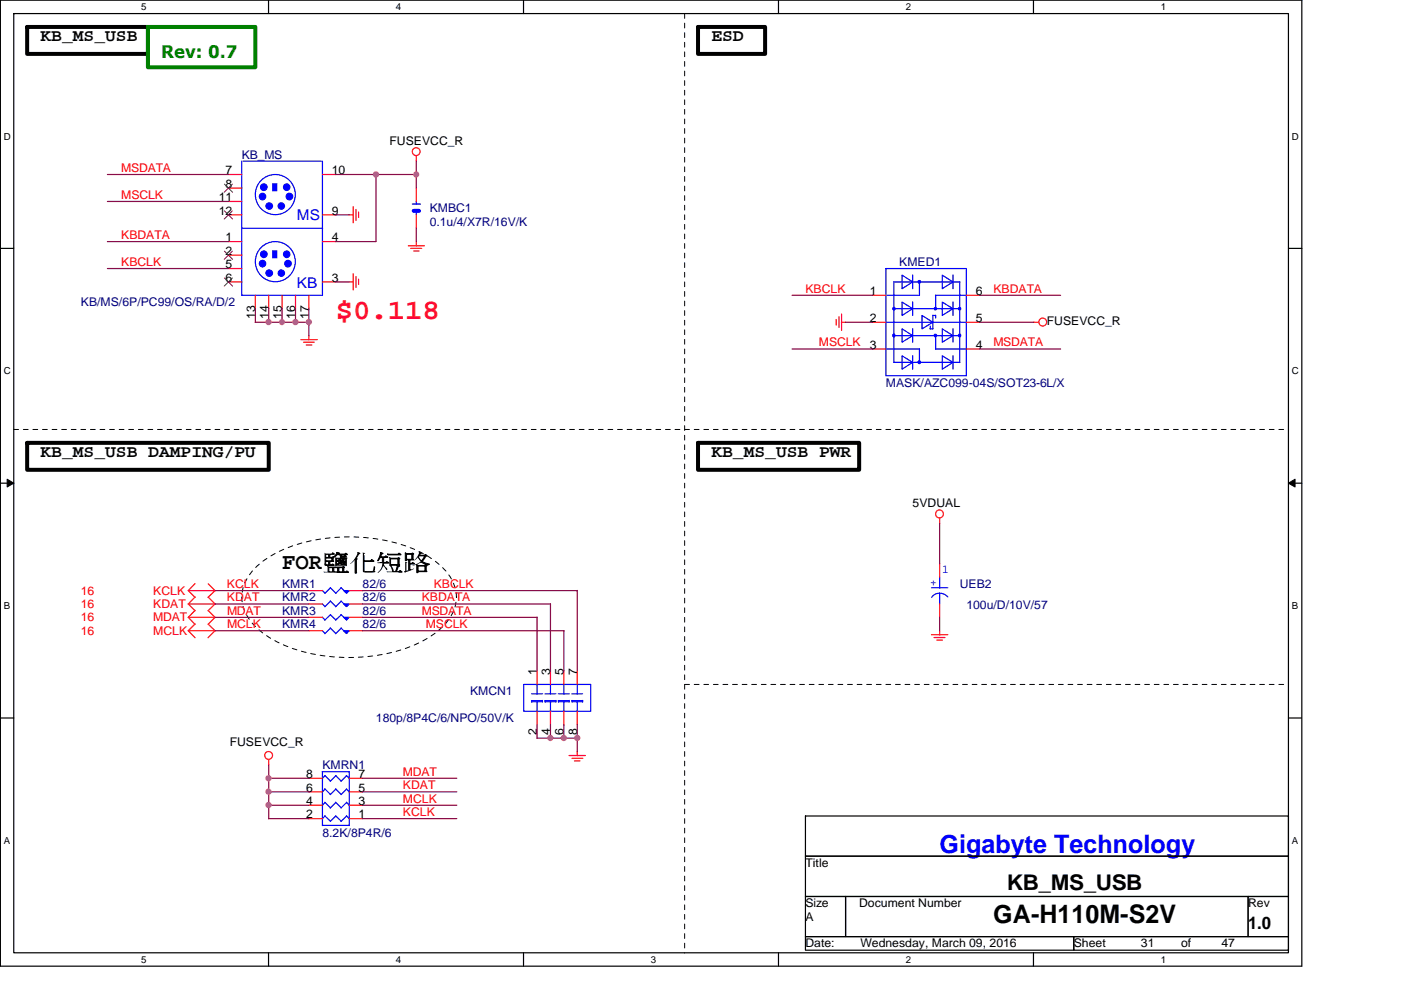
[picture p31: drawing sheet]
<svg xmlns="http://www.w3.org/2000/svg" width="297mm" height="210mm" viewBox="0 0 297 210" stroke-linecap="round" stroke-linejoin="round" font-family="sans-serif">
<defs><g id="words">
<text font-size="6" fill="#f00" x="71.2" y="67.6">$0.118</text>
<text font-size="5.4" fill="#00f" x="199.2" y="180.9">Gigabyte Technology</text>
<text font-size="5.4" x="210.6" y="195.7">GA-H110M-S2V</text>
<text font-size="4.8" x="59.8" y="120.7">FOR鹽鹽鹽鹽</text>
<text font-size="4.6" x="213.4" y="188.6">KB_MS_USB</text>
<g font-size="3.7">
<text x="8.6" y="8.8">KB_MS_USB</text>
<text x="150.8" y="8.8">ESD</text>
<text x="8.6" y="96.9">KB_MS_USB DAMPING/PU</text>
<text x="150.8" y="96.9">KB_MS_USB PWR</text>
<text x="264.6" y="196.9">1.0</text>
</g>
<text font-size="3.7" fill="#008000" x="34.2" y="12.3">Rev: 0.7</text>
<g font-size="3.1" fill="#00f">
<text x="62.9" y="46.7">MS</text>
<text x="62.9" y="61.1">KB</text>
</g>
<g font-size="2.5" fill="#000080">
<text x="51.3" y="33.6">KB_MS</text>
<text x="91.1" y="45">KMBC1</text>
<text x="91.1" y="47.8">0.1u/4/X7R/16V/K</text>
<text x="190.7" y="56.4">KMED1</text>
<text x="17.1" y="64.9">KB/MS/6P/PC99/OS/RA/D/2</text>
<text x="187.8" y="82">MASK/AZC099-04S/SOT23-6L/X</text>
<text x="59.8" y="124.6">KMR1</text>
<text x="76.9" y="124.6">82/6</text>
<text x="203.5" y="124.6">UEB2</text>
<text x="59.8" y="130.3">KMR3</text>
<text x="59.8" y="127.5">KMR2</text>
<text x="76.9" y="130.3">82/6</text>
<text x="76.9" y="127.5">82/6</text>
<text x="204.9" y="129.2">100u/D/10V/57</text>
<text x="59.8" y="133.2">KMR4</text>
<text x="76.9" y="133.2">82/6</text>
<text x="99.6" y="147.4">KMCN1</text>
<text x="79.7" y="153.1">180p/8P4C/6/NPO/50V/K</text>
<text x="68.4" y="163.1">KMRN1</text>
<text x="68.4" y="177.5">8.2K/8P4R/6</text>
</g>
<g font-size="2.5">
<text x="82.6" y="30.8">FUSEVCC_R</text>
<text x="47.8" y="37">7</text>
<text x="47.8" y="39.8">8</text>
<text x="70.4" y="37">10</text>
<text x="46.4" y="42.7">11</text>
<text x="46.4" y="45.5">12</text>
<text x="70.4" y="45.5">9</text>
<text x="47.8" y="51.2">1</text>
<text x="70.4" y="51.2">4</text>
<text x="47.8" y="54.1">2</text>
<text x="47.8" y="56.9">5</text>
<text x="47.8" y="59.7">6</text>
<text x="70.4" y="59.7">3</text>
<text x="184.4" y="62.6">1</text>
<text x="206.9" y="62.6">6</text>
<text x="54.1" y="67.6" transform="rotate(-90 54.1 67.6)">13</text>
<text x="56.9" y="67.6" transform="rotate(-90 56.9 67.6)">14</text>
<text x="59.8" y="67.6" transform="rotate(-90 59.8 67.6)">15</text>
<text x="62.6" y="67.6" transform="rotate(-90 62.6 67.6)">16</text>
<text x="65.4" y="67.6" transform="rotate(-90 65.4 67.6)">17</text>
<text x="184.4" y="68.3">2</text>
<text x="206.9" y="68.3">5</text>
<text x="222" y="68.9">FUSEVCC_R</text>
<text x="184.4" y="74">3</text>
<text x="206.9" y="74">4</text>
<text x="193.5" y="107.6">5VDUAL</text>
<text x="113.8" y="143.1" transform="rotate(-90 113.8 143.1)">1</text>
<text x="116.7" y="143.1" transform="rotate(-90 116.7 143.1)">3</text>
<text x="119.5" y="143.1" transform="rotate(-90 119.5 143.1)">5</text>
<text x="122.3" y="143.1" transform="rotate(-90 122.3 143.1)">7</text>
<text x="113.8" y="155.7" transform="rotate(-90 113.8 155.7)">2</text>
<text x="116.7" y="155.7" transform="rotate(-90 116.7 155.7)">4</text>
<text x="119.5" y="155.7" transform="rotate(-90 119.5 155.7)">6</text>
<text x="122.3" y="155.7" transform="rotate(-90 122.3 155.7)">8</text>
<text x="48.7" y="158.2">FUSEVCC_R</text>
<text x="64.9" y="167.9">6</text>
<text x="64.9" y="165">8</text>
<text x="76" y="167.9">5</text>
<text x="76" y="165">7</text>
<text x="64.9" y="173.5">2</text>
<text x="64.9" y="170.7">4</text>
<text x="76" y="173.5">1</text>
<text x="76" y="170.7">3</text>
<text x="170.8" y="183.8">Title</text>
<text x="170.8" y="192.4">Size</text>
<text x="170.8" y="195.2">A</text>
<text x="182.2" y="192.4">Document Number</text>
<text x="264.6" y="192.4">Rev</text>
<text x="170.8" y="200.9">Date:</text>
<text x="182.4" y="200.9">Wednesday, March 09, 2016</text>
<text x="227.7" y="200.9">Sheet</text>
<text x="241.9" y="200.9">31</text>
<text x="250.4" y="200.9">of</text>
<text x="259" y="200.9">47</text>
</g>
<g font-size="2.5" fill="#f00">
<text x="25.7" y="36.4">MSDATA</text>
<text x="25.7" y="42.2">MSCLK</text>
<text x="25.7" y="50.7">KBDATA</text>
<text x="25.7" y="56.4">KBCLK</text>
<text x="170.8" y="62.1">KBCLK</text>
<text x="210.6" y="62.1">KBDATA</text>
<text x="173.6" y="73.4">MSCLK</text>
<text x="210.6" y="73.4">MSDATA</text>
<text x="48.1" y="124.6">KCLK</text>
<text x="91.9" y="124.6">KBCLK</text>
<text x="17.1" y="126.1">16</text>
<text x="17.1" y="131.7">16</text>
<text x="17.1" y="128.9">16</text>
<text x="32.5" y="126.1">KCLK</text>
<text x="32.5" y="131.7">MDAT</text>
<text x="32.5" y="128.9">KDAT</text>
<text x="48.1" y="127.5">KDAT</text>
<text x="48.1" y="130.3">MDAT</text>
<text x="89.4" y="127.5">KBDATA</text>
<text x="89.4" y="130.3">MSDATA</text>
<text x="17.1" y="134.6">16</text>
<text x="32.5" y="134.6">MCLK</text>
<text x="48.1" y="133.2">MCLK</text>
<text x="90.3" y="133.2">MSCLK</text>
<text x="85.4" y="164.5">MDAT</text>
<text x="85.4" y="167.3">KDAT</text>
<text x="85.4" y="173">KCLK</text>
<text x="85.4" y="170.2">MCLK</text>
</g>
<g font-size="2.5" fill="#00f">
<text x="197.2" y="124.2">+</text>
<text x="199.8" y="121.6">1</text>
</g>
<g font-size="2">
<text x="29.9" y="2.2">5</text>
<text x="83.9" y="2.2">4</text>
<text x="192.1" y="2.2">2</text>
<text x="246.1" y="2.2">1</text>
<text x=".8" y="29.6">D</text>
<text x="273.9" y="29.6">D</text>
<text x=".8" y="79.4">C</text>
<text x="273.9" y="79.4">C</text>
<text x=".8" y="129.2">B</text>
<text x="273.9" y="129.2">B</text>
<text x=".8" y="178.9">A</text>
<text x="273.9" y="178.9">A</text>
<text x="29.9" y="204.1">5</text>
<text x="83.9" y="204.1">4</text>
<text x="138" y="204.1">3</text>
<text x="192.1" y="204.1">2</text>
<text x="246.1" y="204.1">1</text>
</g>
</g></defs>
<path d="M.1 0h275.9v204.9h-275.9zM2.9 2.9h270.3v199.1h-270.3z" fill="none" stroke="#000" stroke-width=".25"/>
<g fill="#fff">
<path d="M29.9 .3h1.1v2.3h-1.1z"/>
<path d="M29.9 202.3h1.1v2.3h-1.1z"/>
</g>
<path d="M56.9 0v2.9M56.9 202v2.9" fill="none" stroke="#000" stroke-width=".25"/>
<g fill="#fff">
<path d="M83.9 .3h1.1v2.3h-1.1z"/>
<path d="M83.9 202.3h1.1v2.3h-1.1z"/>
</g>
<path d="M111 0v2.9M111 202v2.9" fill="none" stroke="#000" stroke-width=".25"/>
<g fill="#fff">
<path d="M138 .3h1.1v2.3h-1.1z"/>
<path d="M138 202.3h1.1v2.3h-1.1z"/>
</g>
<path d="M165.1 0v2.9M165.1 202v2.9" fill="none" stroke="#000" stroke-width=".25"/>
<g fill="#fff">
<path d="M192.1 .3h1.1v2.3h-1.1z"/>
<path d="M192.1 202.3h1.1v2.3h-1.1z"/>
</g>
<path d="M219.1 0v2.9M219.1 202v2.9" fill="none" stroke="#000" stroke-width=".25"/>
<g fill="#fff">
<path d="M246.1 .3h1.1v2.3h-1.1z"/>
<path d="M246.1 202.3h1.1v2.3h-1.1z"/>
<path d="M.8 27.8h1.4v2.2h-1.4z"/>
<path d="M273.9 27.8h1.4v2.2h-1.4z"/>
<path d="M.8 77.6h1.4v2.2h-1.4z"/>
<path d="M273.9 77.6h1.4v2.2h-1.4z"/>
</g>
<path d="M.1 52.7h2.8M273.2 52.7h2.8" fill="none" stroke="#000" stroke-width=".25"/>
<g fill="#fff">
<path d="M.8 127.3h1.3v2.3h-1.3z"/>
<path d="M273.9 127.3h1.3v2.3h-1.3z"/>
</g>
<path d="M.1 102.4h2.8M273.2 102.4h2.8" fill="none" stroke="#000" stroke-width=".25"/>
<path d="M1.5 101.6l1.4 .8-1.4 .9zM273.2 102.4l1.4-.8v1.7z" fill="#000"/>
<path d="M1.5 101.6l1.4 .8-1.4 .9zM273.2 102.4l1.4-.8v1.7z" fill="none" stroke="#000" stroke-width=".21"/>
<g fill="#fff">
<path d="M.8 177.1h1.3v2.3h-1.3z"/>
<path d="M273.9 177.1h1.3v2.3h-1.3z"/>
</g>
<path d="M.1 152.2h2.8M273.2 152.2h2.8M170.8 173h102.4v8.5h-102.4zM170.8 181.5h102.4v8.6h-102.4zM170.8 190.1h8.5v8.5h-8.5zM170.8 198.6h56.9v2.9h-56.9zM179.3 190.1h85.3v8.5h-85.3zM227.7 198.6h45.5v2.9h-45.5zM264.6 190.1h8.6v8.5h-8.6z" fill="none" stroke="#000" stroke-width=".25"/>
<path d="M145.2 2.9v199.2M2.9 91.1h270.3M53.7 120.8a22.7 22.7 0 0 1 11.9-6.1 37.1 37.1 0 0 1 23.8 2.5 13.8 13.8 0 0 1 7 7 8.4 8.4 0 0 1-3.1 9.2 28.6 28.6 0 0 1-17.1 5.9 33.7 33.7 0 0 1-19-4.1 11.8 11.8 0 0 1-5.8-7.4 8.3 8.3 0 0 1 2.3-7zM145.2 145.1h128" fill="none" stroke="#000" stroke-width=".21" stroke-dasharray="1 1 1 1 1 1 1 1"/>
<path d="M5.8 5.7h25.6v5.7h-25.6zM148 5.7h14.2v5.7h-14.2zM5.8 93.9h51.2v5.7h-51.2zM148 93.9h34.2v5.7h-34.2z" fill="none" stroke="#000" stroke-width=".85"/>
<path d="M31.4 5.7h22.7v8.6h-22.7z" fill="none" stroke="#008000" stroke-width=".85"/>
<g fill="none" stroke="#f00" stroke-width=".25">
<path d="M88.3 33v1.2M74 59.8h.9M74 45.6h.9M74.9 43.8v3.4M74.9 58v3.5M75.5 44.4v2.3M75.5 58.6v2.4M76 45v1.1M76 59.2v1.1M86.6 52.1h3.4M87.1 52.7h2.3M87.7 53.2h1.2"/>
<path d="M88.3 51.2v1M63.8 72h3.5M64.3 72.6h2.3M64.9 73.2h1.2M65.5 71.2v.9M177.3 67.7v1.2M177.9 67.1v2.3M178.4 68.3h.9M178.4 66.6v3.5M219.1 68.3h1.2M199.2 109.9v1.1M39.9 125.2h5.7l-1.5 1.5"/>
<path d="M39.9 125.2l1.5 1.5M39.9 130.9h5.7l-1.5 1.5M39.9 130.9l1.5 1.5M39.9 133.7h5.7l-1.5 1.5M39.9 133.7l1.5 1.5M39.9 128.1h5.7l-1.5 1.4M39.9 128.1l1.5 1.4M41.4 123.7l-1.5 1.5M41.4 129.4l-1.5 1.5M41.4 132.3l-1.5 1.4M41.4 126.6l-1.5 1.5M44.2 123.8l1.4 1.5"/>
<path d="M44.2 129.5l1.4 1.4M44.2 132.3l1.4 1.5M44.2 126.6l1.4 1.5M197.5 134.6h3.5M198 135.2h2.4M198.6 135.7h1.2M199.2 133.7v.9M122.4 159.3v.9M57 161v1.2M120.6 160.2h3.5M121.3 160.8h2.3M121.8 161.3h1.2"/>
<circle cx="88.2" cy="32.1" r=".83"/>
<circle cx="221.1" cy="68.3" r=".84"/>
<circle cx="199.2" cy="109" r=".84"/>
<circle cx="57" cy="160.2" r=".83"/>
</g>
<path d="M68.3 133.7l.6 .6M70 133.1l1.2 1.2M70.1 133.2l-1.2 1.2M72.3 133.2l-1.1 1.2" fill="none" stroke="#00f" stroke-width=".25"/>
<path d="M72.9 133.7h1.1l-.5 .6z" fill-rule="evenodd" fill="#00f"/>
<g fill="none" stroke="#00f" stroke-width=".25">
<path d="M187.8 56.9h17.1v22.8h-17.1zM189.5 59.8h14M189.5 59.7v17.1M191.3 58.3l2.2 1.5-2.2 1.4zM193.5 58.3v2.9M199.8 58.3l2.3 1.5-2.3 1.4zM202.1 58.3v2.9M203.5 59.8v17.1l-14-.1M187.8 68.3h17.1M189.5 65.4h14M189.5 71.2h14M191.3 75.4l2.2 1.4-2.2 1.5z"/>
<path d="M191.3 64.1l2.2 1.3-2.2 1.5zM191.3 69.7l2.2 1.5-2.2 1.4zM193.5 64v2.9M193.5 69.7v2.9M193.5 75.4v2.9M195.5 66.9l2.3 1.4-2.3 1.4zM197.2 69.1v.6M197.8 66.8v2.9h-.6M197.8 66.9h.6M198.4 66.8v.6M199.8 75.4l2.3 1.4-2.3 1.5zM199.8 64.1l2.3 1.3-2.3 1.5z"/>
<path d="M199.8 69.7l2.3 1.5-2.3 1.4zM202.1 64v2.9M202.1 69.7v2.9M202.1 75.4v2.9M72.3 133.1l1.2 1.2M72.9 133.7h1.1l-.5 .6z"/>
</g>
<path d="M65.5 133.7h2.9M74 133.7h2.9" fill="none" stroke="#f00" stroke-width=".25"/>
<circle cx="203.4" cy="65.4" r=".26" fill="#00f"/>
<circle cx="203.4" cy="65.4" r=".26" fill="none" stroke="#00f" stroke-width=".25"/>
<circle cx="194.9" cy="59.7" r=".29" fill="#00f"/>
<circle cx="194.9" cy="59.7" r=".29" fill="none" stroke="#00f" stroke-width=".25"/>
<circle cx="198.3" cy="65.4" r=".26" fill="#00f"/>
<circle cx="198.3" cy="65.4" r=".26" fill="none" stroke="#00f" stroke-width=".25"/>
<circle cx="189.5" cy="65.4" r=".26" fill="#00f"/>
<circle cx="189.5" cy="65.4" r=".26" fill="none" stroke="#00f" stroke-width=".25"/>
<circle cx="189.5" cy="71.1" r=".27" fill="#00f"/>
<circle cx="189.5" cy="71.1" r=".27" fill="none" stroke="#00f" stroke-width=".25"/>
<circle cx="203.4" cy="71.1" r=".27" fill="#00f"/>
<circle cx="203.4" cy="71.1" r=".27" fill="none" stroke="#00f" stroke-width=".25"/>
<circle cx="198.3" cy="71.1" r=".27" fill="#00f"/>
<circle cx="198.3" cy="71.1" r=".27" fill="none" stroke="#00f" stroke-width=".25"/>
<circle cx="194.9" cy="76.8" r=".29" fill="#00f"/>
<g fill="none" stroke="#00f" stroke-width=".25">
<path d="M194.9 59.8v2.9M187.8 74h7.1M188.1 62.6h6.8M194.9 74v2.8M198.3 62.6h6.6M198.4 62.6v2.8M198.4 71.2v2.8M198.4 74h6.5M68.3 130.9l.6 .5M70 130.3l1.2 1.1M70.1 130.3l-1.2 1.2M72.3 130.3l-1.1 1.2"/>
<circle cx="194.9" cy="76.8" r=".29"/>
</g>
<path d="M185 62.6h2.8M185 68.3h2.8M185 74h2.8M204.9 62.6h2.8M204.9 68.3h2.8M204.9 74h2.8" fill="none" stroke="#f00" stroke-width=".25"/>
<path d="M72.9 130.9h1.1l-.5 .5z" fill-rule="evenodd" fill="#00f"/>
<path d="M68.3 125.2l.6 .6M70 124.6l1.2 1.2M70.1 124.6l-1.2 1.2M72.3 130.3l1.2 1.1M72.3 124.6l-1.1 1.2M72.9 130.9h1.1l-.5 .5zM197.5 124.6h3.5M199.2 125.8l1.1 .3 .7 .5M199.2 125.8h-.4a1.92 1.92 0 0 0-1.3 .9M199.2 122.3v2.4M199.2 125.8v2.3" fill="none" stroke="#00f" stroke-width=".25"/>
<path d="M199.2 119.5v2.8M65.5 130.9h2.9M74 130.9h2.9M199.2 128.1v2.8" fill="none" stroke="#f00" stroke-width=".25"/>
<path d="M72.9 125.2h1.1l-.5 .6z" fill-rule="evenodd" fill="#00f"/>
<g fill="none" stroke="#00f" stroke-width=".25">
<path d="M51.3 48.4h17.1M72.3 124.6l1.2 1.2M72.9 125.2h1.1l-.5 .6zM68.3 163.6h5.7v11.4M68.4 163.6v11.4h5.7M68.9 164.4l1.2 1.2M68.9 167.3l1.2 1.1M68.9 170.1l1.2 1.2M68.9 173l1.2 1.1M68.9 164.5l-.6 .6M68.9 167.3l-.6 .6M68.9 170.1l-.6 .7"/>
<path d="M68.9 173l-.6 .6M71.2 164.4l1.1 1.2M71.2 170.1l1.1 1.2M71.2 173l1.1 1.1M71.2 164.5l-1.2 1.2M71.2 170.1l-1.2 1.2M71.2 173l-1.2 1.2M72.3 168.4l-1.1-1.1-1.2 1.2M73.4 164.4l.6 .6M73.4 170.1l.6 .6M73.4 173l.6 .6M73.5 164.5l-1.2 1.2"/>
<path d="M73.5 170.1l-1.2 1.2M73.5 173l-1.2 1.2M74 167.9l-.5-.6-1.2 1.2"/>
<circle cx="58.4" cy="55.5" r="4.2"/>
</g>
<path d="M65.5 125.2h2.9M74 125.2h2.9M65.5 173.6h2.9M65.5 170.7h2.9M65.5 167.9h2.9M65.5 165h2.9M74 173.6h2.9M74 170.7h2.9M74 167.9h2.9M74 165h2.9" fill="none" stroke="#f00" stroke-width=".25"/>
<circle cx="55.7" cy="41.7" r=".68" fill="#00f"/>
<circle cx="55.7" cy="41.7" r=".68" fill="none" stroke="#00f" stroke-width=".25"/>
<circle cx="61.4" cy="41.7" r=".7" fill="#00f"/>
<circle cx="61.4" cy="41.7" r=".7" fill="none" stroke="#00f" stroke-width=".25"/>
<circle cx="57.1" cy="43.7" r=".69" fill="#00f"/>
<circle cx="57.1" cy="43.7" r=".69" fill="none" stroke="#00f" stroke-width=".25"/>
<circle cx="59.6" cy="43.7" r=".68" fill="#00f"/>
<circle cx="59.6" cy="43.7" r=".68" fill="none" stroke="#00f" stroke-width=".25"/>
<circle cx="60.8" cy="39.7" r=".68" fill="#00f"/>
<circle cx="60.8" cy="39.7" r=".68" fill="none" stroke="#00f" stroke-width=".25"/>
<circle cx="55.9" cy="39.7" r=".7" fill="#00f"/>
<circle cx="55.9" cy="39.7" r=".7" fill="none" stroke="#00f" stroke-width=".25"/>
<path d="M57.8 39h.9v1.4h-.9z" fill-rule="evenodd" fill="#00f"/>
<g fill="none" stroke="#00f" stroke-width=".25">
<path d="M57.8 39h.9v1.4h-.9z"/>
<circle cx="58.4" cy="41.3" r="4.2"/>
</g>
<circle cx="55.9" cy="53.9" r=".7" fill="#00f"/>
<circle cx="55.9" cy="53.9" r=".7" fill="none" stroke="#00f" stroke-width=".25"/>
<circle cx="55.7" cy="55.9" r=".68" fill="#00f"/>
<circle cx="55.7" cy="55.9" r=".68" fill="none" stroke="#00f" stroke-width=".25"/>
<circle cx="57.1" cy="57.9" r=".69" fill="#00f"/>
<circle cx="57.1" cy="57.9" r=".69" fill="none" stroke="#00f" stroke-width=".25"/>
<circle cx="59.6" cy="57.9" r=".68" fill="#00f"/>
<circle cx="59.6" cy="57.9" r=".68" fill="none" stroke="#00f" stroke-width=".25"/>
<circle cx="60.8" cy="53.9" r=".68" fill="#00f"/>
<circle cx="60.8" cy="53.9" r=".68" fill="none" stroke="#00f" stroke-width=".25"/>
<circle cx="61.1" cy="55.9" r=".7" fill="#00f"/>
<circle cx="61.1" cy="55.9" r=".7" fill="none" stroke="#00f" stroke-width=".25"/>
<path d="M57.8 53.2h.9v1.5h-.9z" fill-rule="evenodd" fill="#00f"/>
<path d="M51.3 34.1v28.5M51.6 34.2h16.5M68.4 34.2v28.5M57.8 53.2h.9v1.5h-.9zM51.2 62.6h17.2M68.3 128l.6 .6M70 127.4l1.2 1.2M70.1 127.5l-1.2 1.2M72.3 127.5l-1.1 1.2" fill="none" stroke="#00f" stroke-width=".25"/>
<g fill="none" stroke="#f00" stroke-width=".25">
<path d="M48.4 37h2.9M48.4 39.9h2.9M68.4 37h2.8M48.4 51.2h2.9M48.4 54.1h2.9M48.4 59.8h2.9M48.4 56.9h2.9M48.4 45.6h2.9M48.4 42.7h2.9M68.4 51.2h2.8M68.4 59.8h2.8M68.4 45.6h2.8"/>
<path d="M54.1 62.6v2.8M57 62.6v2.8M59.8 62.6v2.8M62.6 62.6v2.8M65.5 62.6v2.8"/>
</g>
<path d="M47.6 39l1.7 1.8M49.3 39l-1.8 1.8M47.6 53.3l1.7 1.7M47.6 58.9l1.7 1.8M47.6 44.7l1.7 1.7M49.3 53.3l-1.8 1.7M49.3 58.9l-1.8 1.8M49.3 44.7l-1.8 1.7" fill="none" stroke="#804000" stroke-width=".21"/>
<path d="M72.9 128.1h1.1l-.5 .5z" fill-rule="evenodd" fill="#00f"/>
<g fill="none" stroke="#00f" stroke-width=".25">
<path d="M87.4 43.3h1.8M88.3 42.7v.6M88.3 44.7v.9M72.3 127.4l1.2 1.2M72.9 128.1h1.1l-.5 .5zM111 145.1h14.3v5.7h-14.3zM112.7 148.5h2.3M112.7 147.1h2.4M112.7 148.5v.3M113.9 145.1v2.1M113.9 148.8v2M115 148.5v.3h-2.3"/>
<path d="M115.5 147.1h2.4M115.5 148.8h2.4M116.7 145.1v2.1M116.7 148.8v2M117.9 148.5h-2.4l.1 .3M117.9 148.5v.3M118.4 147.1h2.3M118.4 148.5h2.3M118.4 148.8h2.3M118.4 148.5v.3M119.5 145.1v2.1M119.5 148.8v2"/>
<path d="M120.7 148.5v.3M121.2 147.1h2.3M121.2 148.5h2.3M121.2 148.8h2.4M121.3 148.5v.3M122.4 145.1v2.1M122.4 148.8v2M123.5 148.5v.3"/>
</g>
<path d="M88.3 39.9v2.8M88.3 45.6v2.8M65.5 128.1h2.9M74 128.1h2.9M113.9 142.3v2.8M113.9 150.8v2.9M116.7 142.3v2.8M116.7 150.8v2.9M119.5 142.3v2.8M119.5 150.8v2.9M122.4 142.3v2.8M122.4 150.8v2.9" fill="none" stroke="#f00" stroke-width=".25"/>
<path d="M87.7 44.7h1.2" fill="none" stroke="#00f" stroke-width=".85"/>
<g fill="none" stroke="#800040" stroke-width=".25">
<path d="M22.8 37h25.6M71.2 37h17.1M79.7 37v14.2h-8.5M88.3 34.1v5.8M22.8 51.2h25.6M22.8 42.7h25.6M22.8 56.9h25.6M71.2 59.8h2.8M71.2 45.6h2.8M88.3 48.3v2.9M54.1 65.4v2.9h11.4M57 65.4v2.9"/>
<path d="M59.8 65.4v2.9M62.6 65.4v2.9M65.5 65.4v5.8M167.9 62.6h17.1M167.9 74h17.1M179.3 68.3h5.7M207.7 68.3h11.5M207.7 62.6h17.2M207.7 74h17.2M199.2 111v8.5M45.6 128.1h19.9M45.6 125.2h19.9"/>
<path d="M45.6 130.9h19.9M45.6 133.7h19.9M76.8 128.1h39.9M76.8 125.2h45.6v17.1M76.9 130.9h37M76.9 133.7h42.7M113.9 130.9v11.4M116.7 128v14.3M119.5 133.7v8.6M199.2 130.9v2.9M113.9 153.7v2.8h8.5M116.7 153.7v2.8"/>
<path d="M119.5 153.7v2.8M122.4 153.7v5.7M57 170.7h8.5M57 167.9h8.5M57 162.2v11.4h8.5M57 165h8.5M76.9 170.7h20M76.9 167.9h20M76.9 165h20M76.9 173.6h20"/>
</g>
<circle cx="116.7" cy="156.5" r=".55" fill="#f0f"/>
<circle cx="116.7" cy="156.5" r=".55" fill="none" stroke="#f0f" stroke-width=".25"/>
<circle cx="56.9" cy="165" r=".56" fill="#f0f"/>
<circle cx="56.9" cy="165" r=".56" fill="none" stroke="#f0f" stroke-width=".25"/>
<circle cx="56.9" cy="170.7" r=".56" fill="#f0f"/>
<circle cx="56.9" cy="170.7" r=".56" fill="none" stroke="#f0f" stroke-width=".25"/>
<circle cx="56.9" cy="167.8" r=".56" fill="#f0f"/>
<circle cx="56.9" cy="167.8" r=".56" fill="none" stroke="#f0f" stroke-width=".25"/>
<circle cx="88.2" cy="37" r=".55" fill="#f0f"/>
<circle cx="88.2" cy="37" r=".55" fill="none" stroke="#f0f" stroke-width=".25"/>
<circle cx="79.7" cy="37" r=".56" fill="#f0f"/>
<circle cx="79.7" cy="37" r=".56" fill="none" stroke="#f0f" stroke-width=".25"/>
<circle cx="56.9" cy="68.3" r=".56" fill="#f0f"/>
<circle cx="56.9" cy="68.3" r=".56" fill="none" stroke="#f0f" stroke-width=".25"/>
<circle cx="59.8" cy="68.3" r=".55" fill="#f0f"/>
<circle cx="59.8" cy="68.3" r=".55" fill="none" stroke="#f0f" stroke-width=".25"/>
<circle cx="62.6" cy="68.3" r=".56" fill="#f0f"/>
<circle cx="62.6" cy="68.3" r=".56" fill="none" stroke="#f0f" stroke-width=".25"/>
<circle cx="122.4" cy="156.5" r=".56" fill="#f0f"/>
<circle cx="122.4" cy="156.5" r=".56" fill="none" stroke="#f0f" stroke-width=".25"/>
<circle cx="65.5" cy="68.3" r=".56" fill="#f0f"/>
<circle cx="65.5" cy="68.3" r=".56" fill="none" stroke="#f0f" stroke-width=".25"/>
<circle cx="119.5" cy="156.5" r=".56" fill="#f0f"/>
<circle cx="119.5" cy="156.5" r=".56" fill="none" stroke="#f0f" stroke-width=".25"/>
<use href="#words"/>
</svg>
